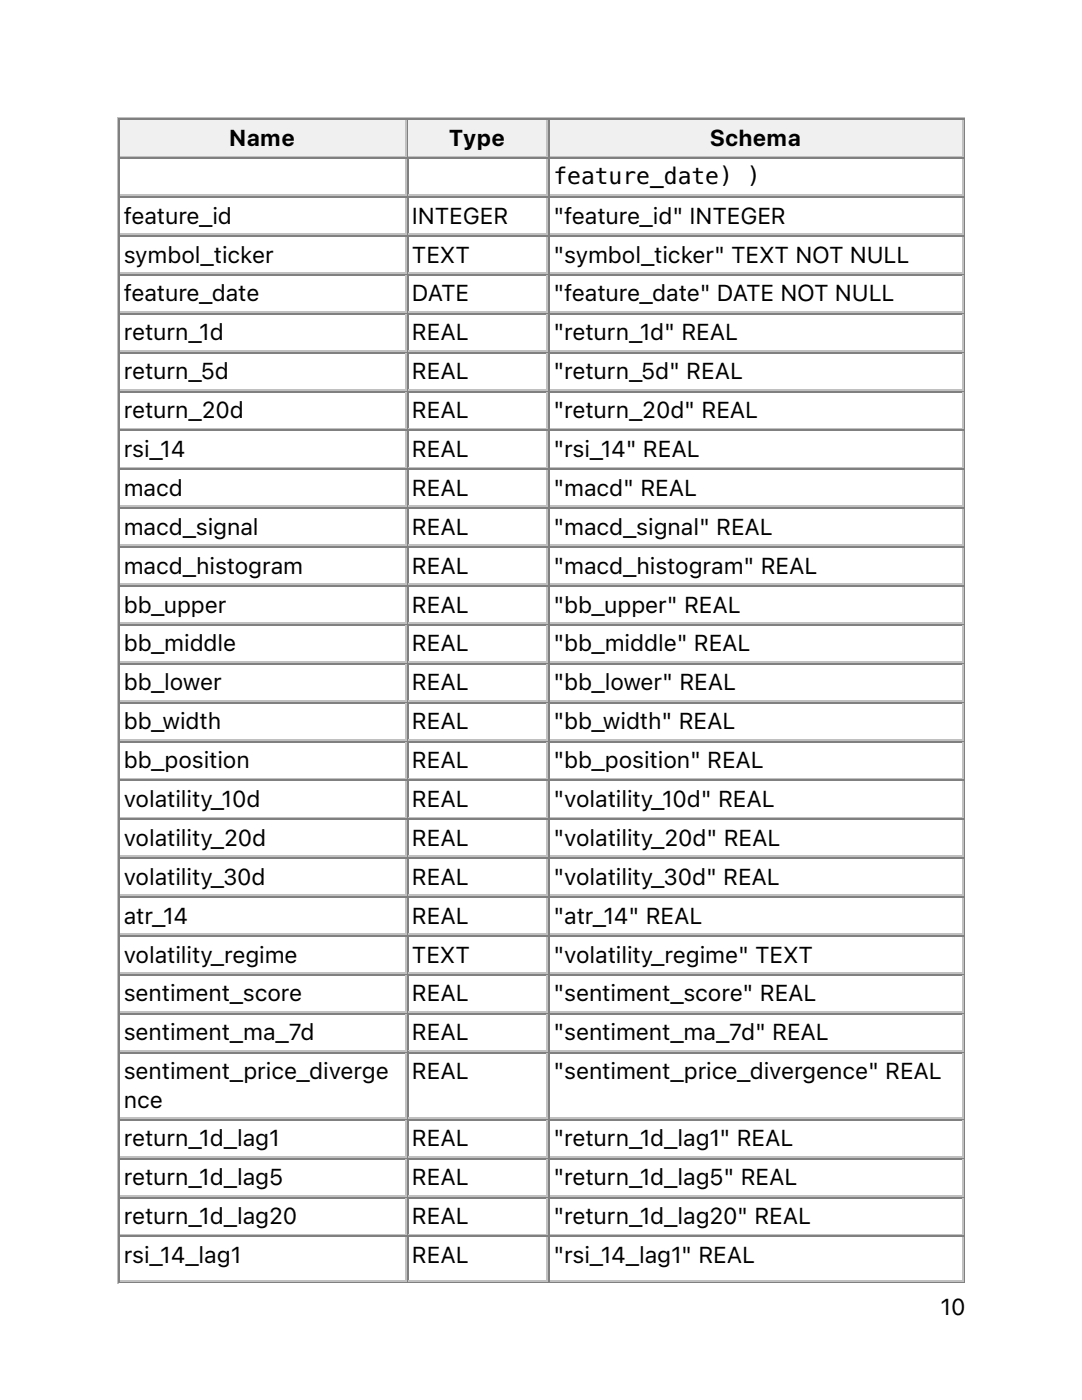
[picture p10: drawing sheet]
<svg xmlns="http://www.w3.org/2000/svg" width="216mm" height="279mm" viewBox="0 0 216 279" stroke-linecap="round" stroke-linejoin="round" font-family="sans-serif">
<defs><g id="words">
<g font-size="4.6">
<text x="45.8" y="29.1">Name</text>
<text x="89.6" y="29.1">Type</text>
<text x="141.7" y="29.1">Schema</text>
<text x="110.4" y="36.7">feature_date) )</text>
<text x="24.7" y="44.6">feature_id</text>
<text x="82.2" y="44.6">INTEGER</text>
<text x="110.4" y="44.6">&quot;feature_id&quot; INTEGER</text>
<text x="24.7" y="52.4">symbol_ticker</text>
<text x="82.2" y="52.4">TEXT</text>
<text x="110.4" y="52.4">&quot;symbol_ticker&quot; TEXT NOT NULL</text>
<text x="24.7" y="60.2">feature_date</text>
<text x="82.2" y="60.2">DATE</text>
<text x="110.4" y="60.2">&quot;feature_date&quot; DATE NOT NULL</text>
<text x="24.7" y="67.9">return_1d</text>
<text x="82.2" y="67.9">REAL</text>
<text x="110.4" y="67.9">&quot;return_1d&quot; REAL</text>
<text x="24.7" y="75.7">return_5d</text>
<text x="82.2" y="75.7">REAL</text>
<text x="110.4" y="75.7">&quot;return_5d&quot; REAL</text>
<text x="24.7" y="83.5">return_20d</text>
<text x="82.2" y="83.5">REAL</text>
<text x="110.4" y="83.5">&quot;return_20d&quot; REAL</text>
<text x="24.7" y="91.2">rsi_14</text>
<text x="82.2" y="91.2">REAL</text>
<text x="110.4" y="91.2">&quot;rsi_14&quot; REAL</text>
<text x="24.7" y="99">macd</text>
<text x="82.2" y="99">REAL</text>
<text x="110.4" y="99">&quot;macd&quot; REAL</text>
<text x="24.7" y="106.7">macd_signal</text>
<text x="82.2" y="106.7">REAL</text>
<text x="110.4" y="106.7">&quot;macd_signal&quot; REAL</text>
<text x="24.7" y="114.5">macd_histogram</text>
<text x="82.2" y="114.5">REAL</text>
<text x="110.4" y="114.5">&quot;macd_histogram&quot; REAL</text>
<text x="24.7" y="122.3">bb_upper</text>
<text x="82.2" y="122.3">REAL</text>
<text x="110.4" y="122.3">&quot;bb_upper&quot; REAL</text>
<text x="24.7" y="130">bb_middle</text>
<text x="82.2" y="130">REAL</text>
<text x="110.4" y="130">&quot;bb_middle&quot; REAL</text>
<text x="24.7" y="137.8">bb_lower</text>
<text x="82.2" y="137.8">REAL</text>
<text x="110.4" y="137.8">&quot;bb_lower&quot; REAL</text>
<text x="24.7" y="145.5">bb_width</text>
<text x="82.2" y="145.5">REAL</text>
<text x="110.4" y="145.5">&quot;bb_width&quot; REAL</text>
<text x="24.7" y="153.3">bb_position</text>
<text x="82.2" y="153.3">REAL</text>
<text x="110.4" y="153.3">&quot;bb_position&quot; REAL</text>
<text x="24.7" y="161.1">volatility_10d</text>
<text x="82.2" y="161.1">REAL</text>
<text x="110.4" y="161.1">&quot;volatility_10d&quot; REAL</text>
<text x="24.7" y="168.8">volatility_20d</text>
<text x="82.2" y="168.8">REAL</text>
<text x="110.4" y="168.8">&quot;volatility_20d&quot; REAL</text>
<text x="24.7" y="176.6">volatility_30d</text>
<text x="82.2" y="176.6">REAL</text>
<text x="110.4" y="176.6">&quot;volatility_30d&quot; REAL</text>
<text x="24.7" y="184.3">atr_14</text>
<text x="82.2" y="184.3">REAL</text>
<text x="110.4" y="184.3">&quot;atr_14&quot; REAL</text>
<text x="24.7" y="192.1">volatility_regime</text>
<text x="82.2" y="192.1">TEXT</text>
<text x="110.4" y="192.1">&quot;volatility_regime&quot; TEXT</text>
<text x="24.7" y="199.9">sentiment_score</text>
<text x="82.2" y="199.9">REAL</text>
<text x="110.4" y="199.9">&quot;sentiment_score&quot; REAL</text>
<text x="24.7" y="207.6">sentiment_ma_7d</text>
<text x="82.2" y="207.6">REAL</text>
<text x="110.4" y="207.6">&quot;sentiment_ma_7d&quot; REAL</text>
<text x="24.7" y="215.4">sentiment_price_diverge</text>
<text x="82.2" y="215.4">REAL</text>
<text x="110.4" y="215.4">&quot;sentiment_price_divergence&quot; REAL</text>
<text x="24.7" y="221">nce</text>
<text x="24.7" y="228.8">return_1d_lag1</text>
<text x="82.2" y="228.8">REAL</text>
<text x="110.4" y="228.8">&quot;return_1d_lag1&quot; REAL</text>
<text x="24.7" y="236.6">return_1d_lag5</text>
<text x="82.2" y="236.6">REAL</text>
<text x="110.4" y="236.6">&quot;return_1d_lag5&quot; REAL</text>
<text x="24.7" y="244.3">return_1d_lag20</text>
<text x="82.2" y="244.3">REAL</text>
<text x="110.4" y="244.3">&quot;return_1d_lag20&quot; REAL</text>
<text x="24.7" y="252.1">rsi_14_lag1</text>
<text x="82.2" y="252.1">REAL</text>
<text x="110.4" y="252.1">&quot;rsi_14_lag1&quot; REAL</text>
<text x="187.7" y="262.5">10</text>
</g>
</g></defs>
<path d="M23.5 23.3v232.8M23.6 23.5h169M24 31.2h57.1M81 24v7" fill="none" stroke="#c0c0c0" stroke-width=".35"/>
<path d="M23.8 23.6v7.8M24 23.8h57.1M192.4 23.6v232.2M23.6 255.9h169" fill="none" stroke="#808080" stroke-width=".35"/>
<g fill="#f0f0f0">
<path d="M24 24h56.8v7h-56.8z"/>
<path d="M45.5 24.7h13.8v5.6h-13.8z"/>
</g>
<path d="M81.3 23.6v7.8M81.5 23.8h27.9" fill="none" stroke="#808080" stroke-width=".35"/>
<path d="M81.5 31.2h27.9M109.2 24v7" fill="none" stroke="#c0c0c0" stroke-width=".35"/>
<g fill="#f0f0f0">
<path d="M81.5 24h27.5v7h-27.5z"/>
<path d="M89.6 24.7h11.3v5.6h-11.3z"/>
</g>
<path d="M109.5 23.6v7.8M109.7 23.8h82.6" fill="none" stroke="#808080" stroke-width=".35"/>
<path d="M109.7 31.2h82.6M192.1 24v7" fill="none" stroke="#c0c0c0" stroke-width=".35"/>
<g fill="#f0f0f0">
<path d="M109.7 24h82.2v7h-82.2z"/>
<path d="M141.5 24.7h18.7v5.6h-18.7z"/>
</g>
<g fill="none" stroke="#808080" stroke-width=".35">
<path d="M23.8 31.4v224.4M24 31.6h57.1M24 39.3h57.1M81.3 31.4v224.4M81.5 31.6h27.9M81.5 39.3h27.9M109.5 31.4v224.4M109.7 31.6h82.6M109.7 39.3h82.6M24 47.1h57.1M24 54.9h57.1M81.5 47.1h27.9"/>
<path d="M81.5 54.9h27.9M109.7 47.1h82.6M109.7 54.9h82.6M24 62.6h57.1M24 70.4h57.1M24 78.1h57.1M81.5 62.6h27.9M81.5 70.4h27.9M81.5 78.1h27.9M109.7 62.6h82.6M109.7 70.4h82.6M109.7 78.1h82.6"/>
<path d="M24 85.9h57.1M24 93.7h57.1M81.5 85.9h27.9M81.5 93.7h27.9M109.7 85.9h82.6M109.7 93.7h82.6M24 101.4h57.1M24 109.2h57.1M24 116.9h57.1M81.5 101.4h27.9M81.5 109.2h27.9M81.5 116.9h27.9"/>
<path d="M109.7 101.4h82.6M109.7 109.2h82.6M109.7 116.9h82.6M24 124.7h57.1M24 132.5h57.1M81.5 124.7h27.9M81.5 132.5h27.9M109.7 124.7h82.6M109.7 132.5h82.6M24 140.2h57.1M24 148h57.1M24 155.8h57.1"/>
<path d="M81.5 140.2h27.9M81.5 148h27.9M81.5 155.8h27.9M109.7 140.2h82.6M109.7 148h82.6M109.7 155.8h82.6M24 163.5h57.1M24 171.3h57.1M24 179h57.1M81.5 163.5h27.9M81.5 171.3h27.9M81.5 179h27.9"/>
<path d="M109.7 163.5h82.6M109.7 171.3h82.6M109.7 179h82.6M24 186.8h57.1M24 194.6h57.1M81.5 186.8h27.9M81.5 194.6h27.9M109.7 186.8h82.6M109.7 194.6h82.6M24 202.3h57.1M24 210.1h57.1M81.5 202.3h27.9"/>
<path d="M81.5 210.1h27.9M109.7 202.3h82.6M109.7 210.1h82.6M24 223.5h57.1M24 231.2h57.1M24 239h57.1M81.5 223.5h27.9M81.5 231.2h27.9M81.5 239h27.9M109.7 223.5h82.6M109.7 231.2h82.6M109.7 239h82.6"/>
<path d="M24 246.8h57.1M81.5 246.8h27.9M109.7 246.8h82.6"/>
</g>
<g fill="none" stroke="#c0c0c0" stroke-width=".35">
<path d="M24 39h57.1M81 31.8v7M81 39.5v7.1M81.5 39h27.9M109.2 31.8v7M109.2 39.5v7.1M109.7 39h82.6M192.1 31.8v7M192.1 39.5v7.1M24 46.7h57.1M24 54.5h57.1M81 47.3v7"/>
<path d="M81 55v7.1M81.5 46.7h27.9M81.5 54.5h27.9M109.2 47.3v7M109.2 55v7.1M109.7 46.7h82.6M109.7 54.5h82.6M192.1 47.3v7M192.1 55v7.1M24 62.3h57.1M24 70h57.1M24 77.8h57.1"/>
<path d="M81 62.8v7M81 70.6v7M81 78.3v7.1M81.5 62.3h27.9M81.5 70h27.9M81.5 77.8h27.9M109.2 62.8v7M109.2 70.6v7M109.2 78.3v7.1M109.7 62.3h82.6M109.7 70h82.6M109.7 77.8h82.6"/>
<path d="M192.1 62.8v7M192.1 70.6v7M192.1 78.3v7.1M24 85.5h57.1M24 93.3h57.1M81 86.1v7M81 93.8v7.1M81.5 85.5h27.9M81.5 93.3h27.9M109.2 86.1v7M109.2 93.8v7.1M109.7 85.5h82.6"/>
<path d="M109.7 93.3h82.6M192.1 86.1v7M192.1 93.8v7.1M24 101.1h57.1M24 108.8h57.1M24 116.6h57.1M81 101.6v7.1M81 109.4v7M81 117.1v7.1M81.5 101.1h27.9M81.5 108.8h27.9M81.5 116.6h27.9"/>
<path d="M109.2 101.6v7.1M109.2 109.4v7M109.2 117.1v7.1M109.7 101.1h82.6M109.7 108.8h82.6M109.7 116.6h82.6M192.1 101.6v7.1M192.1 109.4v7M192.1 117.1v7.1M24 124.4h57.1M24 132.1h57.1M24 139.9h57.1"/>
<path d="M81 124.9v7M81 132.6v7.1M81.5 124.4h27.9M81.5 132.1h27.9M81.5 139.9h27.9M109.2 124.9v7M109.2 132.6v7.1M109.7 124.4h82.6M109.7 132.1h82.6M109.7 139.9h82.6M192.1 124.9v7M192.1 132.6v7.1"/>
<path d="M24 147.6h57.1M24 155.4h57.1M81 140.4v7.1M81 148.2v7M81 155.9v7.1M81.5 147.6h27.9M81.5 155.4h27.9M109.2 140.4v7.1M109.2 148.2v7M109.2 155.9v7.1M109.7 147.6h82.6M109.7 155.4h82.6"/>
<path d="M192.1 140.4v7.1M192.1 148.2v7M192.1 155.9v7.1M24 163.2h57.1M24 170.9h57.1M24 178.7h57.1M81 163.7v7M81 171.4v7.1M81 179.2v7.1M81.5 163.2h27.9M81.5 170.9h27.9M81.5 178.7h27.9"/>
<path d="M109.2 163.7v7M109.2 171.4v7.1M109.2 179.2v7.1M109.7 163.2h82.6M109.7 170.9h82.6M109.7 178.7h82.6M192.1 163.7v7M192.1 171.4v7.1M192.1 179.2v7.1M24 186.4h57.1M24 194.2h57.1M81 187v7"/>
<path d="M81 194.7v7.1M81.5 186.4h27.9M81.5 194.2h27.9M109.2 187v7M109.2 194.7v7.1M109.7 186.4h82.6M109.7 194.2h82.6M192.1 187v7M192.1 194.7v7.1M24 202h57.1M24 209.7h57.1M81 202.5v7"/>
<path d="M81 210.3v12.7M81.5 202h27.9M81.5 209.7h27.9M109.2 202.5v7M109.2 210.3v12.7M109.7 202h82.6M109.7 209.7h82.6M192.1 202.5v7M192.1 210.3v12.7M24 223.1h57.1M24 230.9h57.1M24 238.7h57.1"/>
<path d="M81 223.7v7M81 231.4v7.1M81 239.2v7M81.5 223.1h27.9M81.5 230.9h27.9M81.5 238.7h27.9M109.2 223.7v7M109.2 231.4v7.1M109.2 239.2v7M109.7 223.1h82.6M109.7 230.9h82.6M109.7 238.7h82.6"/>
<path d="M192.1 223.7v7M192.1 231.4v7.1M192.1 239.2v7M24 246.4h57.1M24 255.6h57.1M81 246.9v8.5M81.5 246.4h27.9M81.5 255.6h27.9M109.2 246.9v8.5M109.7 246.4h82.6M109.7 255.6h82.6M192.1 246.9v8.5"/>
</g>
<use href="#words"/>
</svg>
